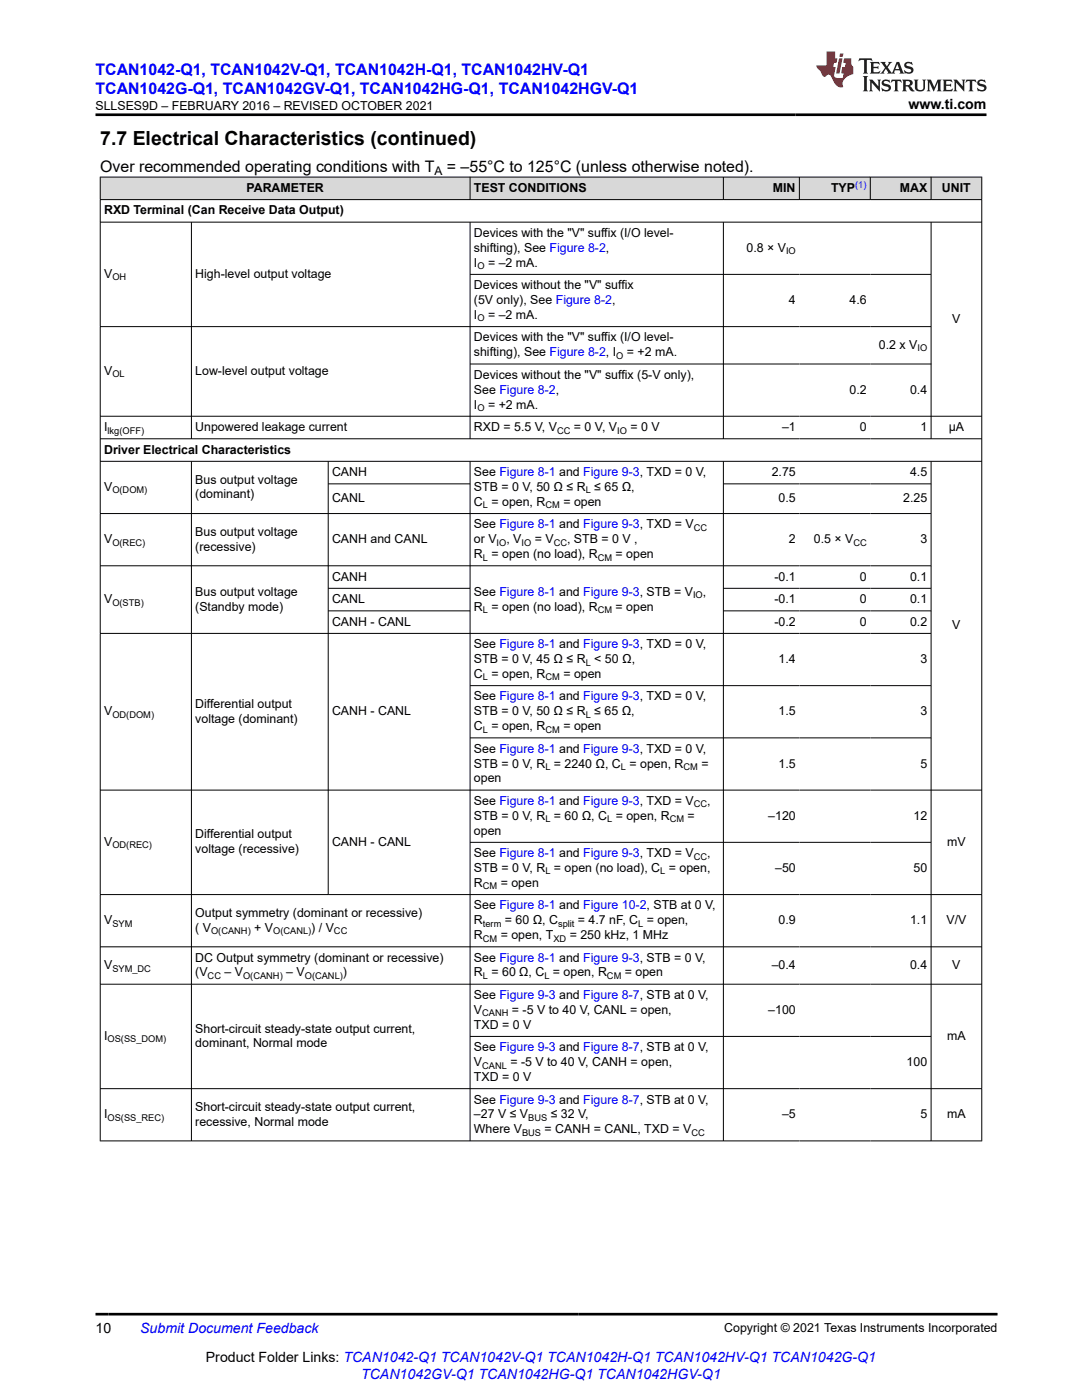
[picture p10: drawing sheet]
<svg xmlns="http://www.w3.org/2000/svg" width="216mm" height="279mm" viewBox="0 0 216 279" stroke-linecap="round" stroke-linejoin="round" font-family="sans-serif">
<defs><g id="words">
<text font-size="3.9" x="20" y="28.8">7.7 Electrical Characteristics (continued)</text>
<g font-size="3.2" fill="#00f">
<text x="19.1" y="14.9">TCAN1042-Q1, TCAN1042V-Q1, TCAN1042H-Q1, TCAN1042HV-Q1</text>
<text x="19.1" y="18.7">TCAN1042G-Q1, TCAN1042GV-Q1, TCAN1042HG-Q1, TCAN1042HGV-Q1</text>
</g>
<g font-size="3.2">
<text x="20" y="34.3">Over recommended operating conditions with T</text>
<text x="89.2" y="34.3">= –55°C to 125°C (unless otherwise noted).</text>
</g>
<g font-size="2.8">
<text x="181.3" y="21.8">www.ti.com</text>
<text x="19.1" y="266.1">10</text>
<text x="41.1" y="271.7">Product Folder Links: TCAN1042-Q1 TCAN1042V-Q1 TCAN1042H-Q1 TCAN1042HV-Q1 TCAN1042G-Q1</text>
</g>
<g font-size="2.8" fill="#00f">
<text x="28" y="266.1">Submit Document Feedback</text>
<text x="72.1" y="275.1">TCAN1042GV-Q1 TCAN1042HG-Q1 TCAN1042HGV-Q1</text>
</g>
<g font-size="2.5">
<text x="19.1" y="21.9">SLLSES9D – FEBRUARY 2016 – REVISED OCTOBER 2021</text>
<text x="49.2" y="38.3">PARAMETER</text>
<text x="94.6" y="38.3">TEST CONDITIONS</text>
<text x="154.2" y="38.3">MIN</text>
<text x="165.8" y="38.3">TYP</text>
<text x="179.5" y="38.3">MAX</text>
<text x="188" y="38.3">UNIT</text>
<text x="20.8" y="42.8">RXD Terminal (Can Receive Data Output)</text>
<text x="94.6" y="47.3">Devices with the &quot;V&quot; suffix (I/O level-</text>
<text x="94.6" y="50.3">shifting), See Figure 8-2,</text>
<text x="94.6" y="53.2">I</text>
<text x="97.4" y="53.2">= –2 mA.</text>
<text x="149" y="50.3">0.8 × V</text>
<text x="20.8" y="55.5">V</text>
<text x="39" y="55.5">High-level output voltage</text>
<text x="94.6" y="57.7">Devices without the &quot;V&quot; suffix</text>
<text x="94.6" y="60.7">(5V only), See Figure 8-2,</text>
<text x="94.6" y="63.6">I</text>
<text x="97.4" y="63.6">= –2 mA.</text>
<text x="157.4" y="60.7">4</text>
<text x="169.5" y="60.7">4.6</text>
<text x="190" y="64.4">V</text>
<text x="94.6" y="68.1">Devices with the &quot;V&quot; suffix (I/O level-</text>
<text x="94.6" y="71.1">shifting), See Figure 8-2, I</text>
<text x="125.1" y="71.1">= +2 mA.</text>
<text x="175.4" y="69.6">0.2 x V</text>
<text x="20.8" y="74.8">V</text>
<text x="39" y="74.8">Low-level output voltage</text>
<text x="94.6" y="75.6">Devices without the &quot;V&quot; suffix (5-V only),</text>
<text x="94.6" y="78.6">See Figure 8-2,</text>
<text x="94.6" y="81.5">I</text>
<text x="97.4" y="81.5">= +2 mA.</text>
<text x="169.5" y="78.6">0.2</text>
<text x="181.6" y="78.6">0.4</text>
<text x="20.8" y="86">I</text>
<text x="39" y="86">Unpowered leakage current</text>
<text x="94.6" y="86">RXD = 5.5 V, V</text>
<text x="114.5" y="86">= 0 V, V</text>
<text x="125.8" y="86">= 0 V</text>
<text x="156.1" y="86">–1</text>
<text x="171.6" y="86">0</text>
<text x="183.7" y="86">1</text>
<text x="189.3" y="86">µA</text>
<text x="20.8" y="90.5">Driver Electrical Characteristics</text>
<text x="66.3" y="95">CANH</text>
<text x="94.6" y="95">See Figure 8-1 and Figure 9-3, TXD = 0 V,</text>
<text x="154" y="95">2.75</text>
<text x="181.6" y="95">4.5</text>
<text x="20.8" y="98">V</text>
<text x="39" y="96.5">Bus output voltage</text>
<text x="39" y="99.5">(dominant)</text>
<text x="66.3" y="100.2">CANL</text>
<text x="94.6" y="98">STB = 0 V, 50 Ω ≤ R ≤ 65 Ω,</text>
<text x="94.6" y="101">C = open, R</text>
<text x="112.4" y="101">= open</text>
<text x="155.4" y="100.2">0.5</text>
<text x="180.2" y="100.2">2.25</text>
<text x="39" y="106.9">Bus output voltage</text>
<text x="94.6" y="105.5">See Figure 8-1 and Figure 9-3, TXD = V</text>
<text x="20.8" y="108.4">V</text>
<text x="39" y="109.9">(recessive)</text>
<text x="66.3" y="108.4">CANH and CANL</text>
<text x="94.6" y="111.4">R = open (no load), R</text>
<text x="94.6" y="108.4">or V</text>
<text x="101" y="108.4">, V</text>
<text x="106.7" y="108.4">= V</text>
<text x="113.2" y="108.4">, STB = 0 V ,</text>
<text x="122.8" y="111.4">= open</text>
<text x="157.4" y="108.4">2</text>
<text x="162.4" y="108.4">0.5 × V</text>
<text x="183.7" y="108.4">3</text>
<text x="39" y="118.9">Bus output voltage</text>
<text x="66.3" y="115.9">CANH</text>
<text x="94.6" y="118.9">See Figure 8-1 and Figure 9-3, STB = V</text>
<text x="140.2" y="118.9">,</text>
<text x="154.5" y="115.9">-0.1</text>
<text x="171.6" y="115.9">0</text>
<text x="181.6" y="115.9">0.1</text>
<text x="20.8" y="120.4">V</text>
<text x="39" y="121.9">(Standby mode)</text>
<text x="66.3" y="120.4">CANL</text>
<text x="66.3" y="124.9">CANH - CANL</text>
<text x="94.6" y="121.9">R = open (no load), R</text>
<text x="122.8" y="121.9">= open</text>
<text x="154.5" y="120.4">-0.1</text>
<text x="154.5" y="124.9">-0.2</text>
<text x="171.6" y="120.4">0</text>
<text x="171.6" y="124.9">0</text>
<text x="181.6" y="120.4">0.1</text>
<text x="181.6" y="124.9">0.2</text>
<text x="190" y="125.6">V</text>
<text x="94.6" y="129.4">See Figure 8-1 and Figure 9-3, TXD = 0 V,</text>
<text x="94.6" y="132.3">STB = 0 V, 45 Ω ≤ R &lt; 50 Ω,</text>
<text x="94.6" y="135.3">C = open, R</text>
<text x="112.4" y="135.3">= open</text>
<text x="155.4" y="132.3">1.4</text>
<text x="183.7" y="132.3">3</text>
<text x="20.8" y="142.8">V</text>
<text x="39" y="141.3">Differential output</text>
<text x="66.3" y="142.8">CANH - CANL</text>
<text x="94.6" y="139.8">See Figure 8-1 and Figure 9-3, TXD = 0 V,</text>
<text x="94.6" y="142.8">STB = 0 V, 50 Ω ≤ R ≤ 65 Ω,</text>
<text x="155.4" y="142.8">1.5</text>
<text x="183.7" y="142.8">3</text>
<text x="39" y="144.2">voltage (dominant)</text>
<text x="94.6" y="145.7">C = open, R</text>
<text x="112.4" y="145.7">= open</text>
<text x="94.6" y="150.2">See Figure 8-1 and Figure 9-3, TXD = 0 V,</text>
<text x="94.6" y="153.2">STB = 0 V, R = 2240 Ω, C = open, R</text>
<text x="140" y="153.2">=</text>
<text x="155.4" y="153.2">1.5</text>
<text x="183.7" y="153.2">5</text>
<text x="94.6" y="156.1">open</text>
<text x="94.6" y="160.6">See Figure 8-1 and Figure 9-3, TXD = V</text>
<text x="141.1" y="160.6">,</text>
<text x="39" y="167.3">Differential output</text>
<text x="94.6" y="163.6">STB = 0 V, R = 60 Ω, C = open, R</text>
<text x="94.6" y="166.6">open</text>
<text x="137.2" y="163.6">=</text>
<text x="153.3" y="163.6">–120</text>
<text x="182.3" y="163.6">12</text>
<text x="20.8" y="168.8">V</text>
<text x="39" y="170.3">voltage (recessive)</text>
<text x="66.3" y="168.8">CANH - CANL</text>
<text x="94.6" y="171.1">See Figure 8-1 and Figure 9-3, TXD = V</text>
<text x="141.1" y="171.1">,</text>
<text x="189" y="168.8">mV</text>
<text x="94.6" y="174">STB = 0 V, R = open (no load), C = open,</text>
<text x="94.6" y="177">R</text>
<text x="99.9" y="177">= open</text>
<text x="154.7" y="174">–50</text>
<text x="182.3" y="174">50</text>
<text x="20.8" y="184.5">V</text>
<text x="39" y="183">Output symmetry (dominant or recessive)</text>
<text x="39" y="185.9">( V</text>
<text x="50.7" y="185.9">+ V</text>
<text x="62.1" y="185.9">) / V</text>
<text x="94.6" y="181.5">See Figure 8-1 and Figure 10-2, STB at 0 V,</text>
<text x="94.6" y="184.5">R</text>
<text x="100.7" y="184.5">= 60 Ω, C</text>
<text x="115.3" y="184.5">= 4.7 nF, C = open,</text>
<text x="155.4" y="184.5">0.9</text>
<text x="181.6" y="184.5">1.1</text>
<text x="188.9" y="184.5">V/V</text>
<text x="39" y="191.9">DC Output symmetry (dominant or recessive)</text>
<text x="94.6" y="191.9">See Figure 8-1 and Figure 9-3, STB = 0 V,</text>
<text x="94.6" y="187.4">R</text>
<text x="99.9" y="187.4">= open, T</text>
<text x="113.7" y="187.4">= 250 kHz, 1 MHz</text>
<text x="20.8" y="193.4">V</text>
<text x="39" y="194.9">(V</text>
<text x="44.8" y="194.9">– V</text>
<text x="57.1" y="194.9">– V</text>
<text x="68.4" y="194.9">)</text>
<text x="94.6" y="194.9">R = 60 Ω, C = open, R</text>
<text x="124.7" y="194.9">= open</text>
<text x="154" y="193.4">–0.4</text>
<text x="181.6" y="193.4">0.4</text>
<text x="190" y="193.4">V</text>
<text x="94.6" y="202.3">V</text>
<text x="94.6" y="199.4">See Figure 9-3 and Figure 8-7, STB at 0 V,</text>
<text x="102.1" y="202.3">= -5 V to 40 V, CANL = open,</text>
<text x="153.3" y="202.3">–100</text>
<text x="20.8" y="207.6">I</text>
<text x="39" y="206.1">Short-circuit steady-state output current,</text>
<text x="39" y="209">dominant, Normal mode</text>
<text x="94.6" y="205.3">TXD = 0 V</text>
<text x="94.6" y="209.8">See Figure 9-3 and Figure 8-7, STB at 0 V,</text>
<text x="189" y="207.6">mA</text>
<text x="94.6" y="215.7">TXD = 0 V</text>
<text x="94.6" y="212.8">V</text>
<text x="101.8" y="212.8">= -5 V to 40 V, CANH = open,</text>
<text x="180.9" y="212.8">100</text>
<text x="39" y="221.7">Short-circuit steady-state output current,</text>
<text x="94.6" y="220.2">See Figure 9-3 and Figure 8-7, STB at 0 V,</text>
<text x="20.8" y="223.2">I</text>
<text x="39" y="224.7">recessive, Normal mode</text>
<text x="94.6" y="226.2">Where V</text>
<text x="94.6" y="223.2">–27 V ≤ V</text>
<text x="108.7" y="226.2">= CANH = CANL, TXD = V</text>
<text x="109.9" y="223.2">≤ 32 V,</text>
<text x="156.1" y="223.2">–5</text>
<text x="183.7" y="223.2">5</text>
<text x="189" y="223.2">mA</text>
<text x="144.5" y="265.8">Copyright © 2021 Texas Instruments Incorporated</text>
</g>
<text font-size="2.4" x="86.7" y="34.9">A</text>
<text font-size="1.9" fill="#00f" x="170.6" y="37.5">(1)</text>
<g font-size="1.9">
<text x="95.3" y="53.7">O</text>
<text x="156.8" y="50.8">IO</text>
<text x="22.4" y="56">OH</text>
<text x="95.3" y="64.1">O</text>
<text x="123" y="71.6">O</text>
<text x="183.1" y="70.1">IO</text>
<text x="22.4" y="75.3">OL</text>
<text x="95.3" y="82">O</text>
<text x="21.5" y="86.5">lkg(OFF)</text>
<text x="111.2" y="86.5">CC</text>
<text x="123.1" y="86.5">IO</text>
<text x="22.4" y="98.5">O(DOM)</text>
<text x="96.3" y="101.4">L</text>
<text x="108.8" y="101.4">CM</text>
<text x="116.9" y="98.5">L</text>
<text x="138.4" y="105.9">CC</text>
<text x="22.4" y="108.9">O(REC)</text>
<text x="96.3" y="111.9">L</text>
<text x="99.1" y="108.9">IO</text>
<text x="104.1" y="108.9">IO</text>
<text x="110.5" y="108.9">CC</text>
<text x="119.3" y="111.9">CM</text>
<text x="170.3" y="108.9">CC</text>
<text x="138.3" y="119.4">IO</text>
<text x="22.4" y="120.9">O(STB)</text>
<text x="96.3" y="122.3">L</text>
<text x="119.3" y="122.3">CM</text>
<text x="96.3" y="135.8">L</text>
<text x="108.8" y="135.8">CM</text>
<text x="116.9" y="132.8">L</text>
<text x="22.4" y="143.3">OD(DOM)</text>
<text x="116.9" y="143.3">L</text>
<text x="96.3" y="146.2">L</text>
<text x="108.8" y="146.2">CM</text>
<text x="108.8" y="153.7">L</text>
<text x="123.9" y="153.7">L</text>
<text x="136.4" y="153.7">CM</text>
<text x="138.4" y="161.1">CC</text>
<text x="108.8" y="164.1">L</text>
<text x="121.1" y="164.1">L</text>
<text x="133.6" y="164.1">CM</text>
<text x="22.4" y="169.3">OD(REC)</text>
<text x="138.4" y="171.6">CC</text>
<text x="96.3" y="177.5">CM</text>
<text x="108.8" y="174.5">L</text>
<text x="131.7" y="174.5">L</text>
<text x="22.4" y="184.9">SYM</text>
<text x="96.3" y="184.9">term</text>
<text x="111.4" y="184.9">split</text>
<text x="127.3" y="184.9">L</text>
<text x="42.1" y="186.4">O(CANH)</text>
<text x="54.5" y="186.4">O(CANL)</text>
<text x="66.6" y="186.4">CC</text>
<text x="96.3" y="187.9">CM</text>
<text x="110.4" y="187.9">XD</text>
<text x="22.4" y="193.9">SYM_DC</text>
<text x="41.4" y="195.4">CC</text>
<text x="48.5" y="195.4">O(CANH)</text>
<text x="60.8" y="195.4">O(CANL)</text>
<text x="96.3" y="195.4">L</text>
<text x="108.6" y="195.4">L</text>
<text x="121.1" y="195.4">CM</text>
<text x="96.2" y="202.8">CANH</text>
<text x="21.5" y="208">OS(SS_DOM)</text>
<text x="96.2" y="213.3">CANL</text>
<text x="21.5" y="223.7">OS(SS_REC)</text>
<text x="104.2" y="226.6">BUS</text>
<text x="105.4" y="223.7">BUS</text>
<text x="138" y="226.6">CC</text>
</g>
</g></defs>
<g fill="#d8d8d8">
<path d="M20 35.3h175.9v4.5h-175.9z" fill-rule="evenodd"/>
<path d="M20.1 35.4h73.6v4.4h-73.6z" fill-rule="evenodd"/>
<path d="M93.9 35.4h50.4v4.4h-50.4z" fill-rule="evenodd"/>
<path d="M144.4 35.4h15v4.4h-15z" fill-rule="evenodd"/>
<path d="M159.6 35.4h14v4.4h-14z" fill-rule="evenodd"/>
<path d="M173.7 35.4h12v4.4h-12z" fill-rule="evenodd"/>
<path d="M185.9 35.4h9.9v4.4h-9.9z" fill-rule="evenodd"/>
</g>
<g fill="none" stroke="#000" stroke-width=".2">
<path d="M19.9 35.3h176.1M19.9 39.8h176.1M20 35.3v192.5M93.8 35.3v4.6M144.3 35.3v4.6M159.5 35.3v4.6M173.7 35.3v4.6M185.8 35.3v4.6M195.9 35.3v192.5M19.9 44.3h176.1M38.2 44.3v43.3M93.8 44.3v43.3"/>
<path d="M93.8 54.8h92.1M144.3 44.3v43.3M185.8 44.3v43.3M93.8 72.6h92.1M185.9 65.2h-166M19.9 87.6h176.1M19.9 92.1h176.1M38.2 92.1v135.7M65.5 92.1v86.5M65.5 96.6h28.4M93.8 92.1v135.7M144.3 92.1v135.7"/>
<path d="M144.3 96.6h41.6M185.8 92.1v135.7M196 83.1h-176.1M19.9 102.5h166M19.9 112.9h166M65.5 117.4h28.4M144.3 117.4h41.6M19.9 126.4h166M65.5 121.9h28.4M93.8 136.8h92.1M144.3 121.9h41.6M93.8 147.3h92.1"/>
<path d="M196 157.7h-176.1M19.9 178.5h176.1M93.8 168.1h92.1M19.9 189h176.1M19.9 196.4h176.1M19.9 217.3h176.1M93.8 206.8h92.1M19.9 227.7h176.1"/>
</g>
<path d="M171.5 11.6l-.2 .6 .5-.2h.6v.1v2.2l-.2 .4h1l-.2-.4v-2.2v-.1h.5l.6 .2-.2-.6zM173.6 12.4l.2 .3v1.6l-.2 .4h1.9l.1-.6a1.08 1.08 0 0 1-1.3 .2v-.7h.6l.4 .2v-.7l-.4 .2h-.6v-.5l.2-.2a1 1 0 0 1 1 .3l-.1-.5zM175.7 12.4l.9 1.1-1 1.2h.9l-.2-.2 .5-.8 .4 .8-.2 .2h1.6l-.2-.2 .2-.5h.9l.1 .5-.1 .2h.9l-.2-.4-.8-1.9h-.5l-.9 2.1-.9-1.1 .9-1h-.8l.2 .2-.4 .6-.4-.6 .2-.2zM179 12.8l.4 1h-.7zM180.7 12.5a.65 .65 0 0 0-.2 .7 .65 .65 0 0 0 .6 .5l.6 .1 .1 .3a.79 .79 0 0 1-.7 .4 .79 .79 0 0 1-.7-.5l.1 .7 .2-.1a.93 .93 0 0 0 1.1 0 .93 .93 0 0 0 .4-.9 1.46 1.46 0 0 0-1.2-.6l-.1-.3a1.09 1.09 0 0 1 1.2 .2l-.2-.6-.1 .1-.5-.2zM172.2 15.2l.2 .4v2.2l-.2 .4h1l-.2-.4v-2.2l.2-.4zM173.4 15.9l.2 .4v1.5l-.2 .4h.8l-.3-.4 .1-1.3 1.6 1.8v-2l.2-.4h-.7l.1 .2 .1 1.1-1.2-1.3zM176.2 16a.65 .65 0 0 0-.2 .8 .65 .65 0 0 0 .6 .4l.6 .2 .1 .2a.79 .79 0 0 1-.7 .4 .79 .79 0 0 1-.7-.5l.1 .7 .2-.1a.93 .93 0 0 0 1.1 .1 .93 .93 0 0 0 .4-1 1.46 1.46 0 0 0-1.2-.5l-.1-.4a1.09 1.09 0 0 1 1.2 .2l-.1-.6-.2 .1-.5-.1zM177.9 15.9l-.1 .6a.63 .63 0 0 1 .8-.3v1.6l-.3 .4h1l-.2-.4v-1.6a.66 .66 0 0 1 .8 .3l-.1-.6zM180 15.9l.2 .4v1.5l-.2 .4h1l-.2-.2-.1-.7h.5l.1 .2a.79 .79 0 0 0 1.2 .6l-1-.9a.61 .61 0 0 0 .6-.6 .61 .61 0 0 0-.5-.7zM180.8 16.2h.1a.47 .47 0 0 1 .5 .1 .47 .47 0 0 1 .1 .5l-.1 .1-.7 .1zM182.3 15.9l.2 .2a2.27 2.27 0 0 0 .4 2 1.04 1.04 0 0 0 1.7-.7v-1.3l.2-.2h-.8l.2 .4v1.1a.6 .6 0 0 1-.6 .6 .6 .6 0 0 1-.6-.6v-1.1l.3-.4zM184.9 15.9l.2 .4v1.5l-.2 .4h.8l-.3-.4v-1.4l.9 1.9 .9-1.9v1.4l-.3 .4h1l-.2-.4v-1.5l.2-.4h-.8l-.7 1.5-.6-1.5zM188.1 15.9l.2 .4v1.5l-.2 .4h1.9l.1-.6a1.09 1.09 0 0 1-1.3 .2v-.7h.6l.4 .2v-.6l-.4 .2h-.6v-.6l.2-.1a1.01 1.01 0 0 1 1 .3l-.1-.6zM190.2 15.9l.3 .4v1.5l-.3 .4h.8l-.2-.4v-1.3l1.6 1.8v-2l.2-.4h-.7l.2 .2v1.1l-1.2-1.3zM192.8 15.9l-.1 .6a.63 .63 0 0 1 .8-.3v1.6l-.3 .4h1l-.2-.4v-1.6a.66 .66 0 0 1 .8 .3l-.1-.6zM195.2 16a.65 .65 0 0 0-.2 .8 .65 .65 0 0 0 .6 .4l.6 .2 .2 .2a.79 .79 0 0 1-.7 .4 .79 .79 0 0 1-.7-.5l.1 .7 .2-.1a.93 .93 0 0 0 1 .1 .93 .93 0 0 0 .5-1 1.46 1.46 0 0 0-1.3-.5v-.4a1.09 1.09 0 0 1 1.2 .2l-.2-.6-.2 .1-.5-.1z" fill="#231f20"/>
<path d="M164.9 10.3v2.7h-2l.1 .4 .8 1a.95 .95 0 0 0 1 .9 .59 .59 0 0 1 .5-.4 .59 .59 0 0 1 .5 .3l.4 .8a1.59 1.59 0 0 0 2.1 1.4 1.61 1.61 0 0 1 1-2.3l1-.3-.1-1.5a1.59 1.59 0 0 1-.3-1.7h-1.5l-.2 .9h.6l-.2 .9h-.5l-.2 .9v.3l.4 .1-.1 .9h-.7a.73 .73 0 0 1-1-.7l.3-1.5h-.5l.1-.9h.5l.2-.9h-.5v-1.3zM167.4 11.6l-.6 3.1h.7l.6-3.1zM167.6 10.7l-.1 .6h.7l.1-.6z" fill="#ed1c24"/>
<path d="M19.1 22.9h177.8M19.1 262.3h179.9" fill="none" stroke="#000" stroke-width=".53"/>
<use href="#words"/>
</svg>
